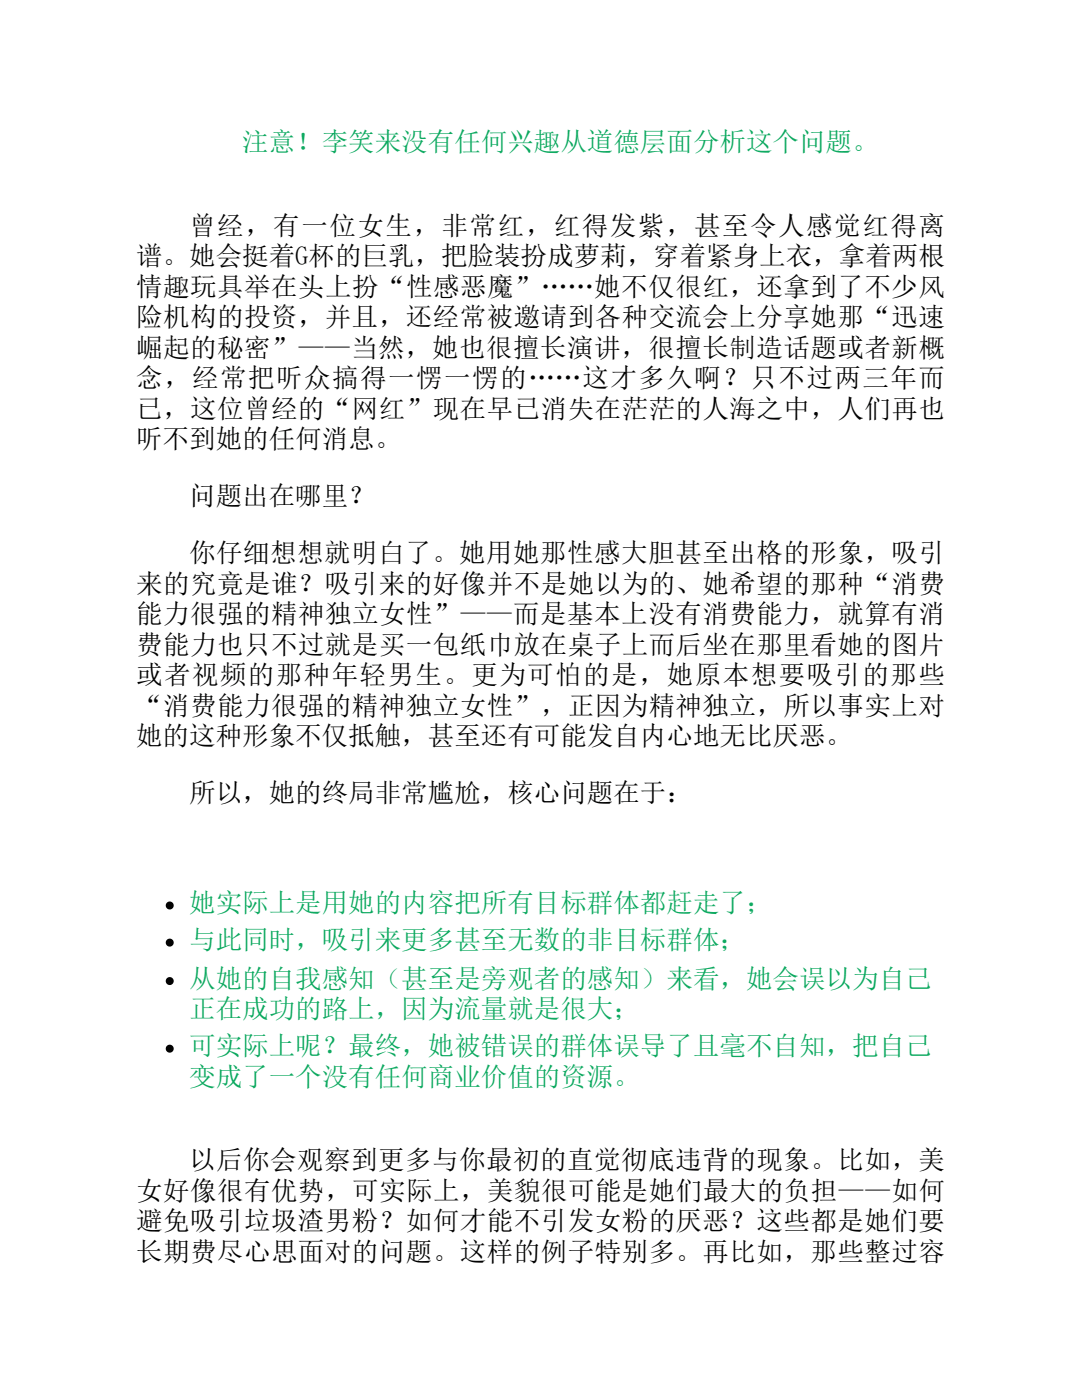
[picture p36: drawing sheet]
<svg xmlns="http://www.w3.org/2000/svg" width="216mm" height="279mm" viewBox="0 0 216 279" stroke-linecap="round" stroke-linejoin="round" font-family="sans-serif">
<defs><g id="words">
<g font-size="5.3" fill="#0aa85e">
<text x="48.3" y="30.2">注意！李笑来没有任何兴趣从道德层面分析这个问题。</text>
<text x="37.7" y="182">她实际上是用她的内容把所有目标群体都赶走了；</text>
<text x="37.7" y="189.4">与此同时，吸引来更多甚至无数的非目标群体；</text>
<text x="37.7" y="197.1">从她的自我感知（甚至是旁观者的感知）来看，她会误以为自己</text>
<text x="37.7" y="203.2">正在成功的路上，因为流量就是很大；</text>
<text x="37.7" y="210.6">可实际上呢？最终，她被错误的群体误导了且毫不自知，把自己</text>
<text x="37.7" y="216.7">变成了一个没有任何商业价值的资源。</text>
</g>
<g font-size="5.3">
<text x="37.7" y="46.8">曾经，有一位女生，非常红，红得发紫，甚至令人感觉红得离</text>
<text x="27.2" y="52.9">谱。她会挺着G杯的巨乳，把脸装扮成萝莉，穿着紧身上衣，拿着两根</text>
<text x="27.2" y="59">情趣玩具举在头上扮“性感恶魔”……她不仅很红，还拿到了不少风</text>
<text x="27.2" y="65.1">险机构的投资，并且，还经常被邀请到各种交流会上分享她那“迅速</text>
<text x="27.2" y="71.2">崛起的秘密”——当然，她也很擅长演讲，很擅长制造话题或者新概</text>
<text x="27.2" y="77.3">念，经常把听众搞得一愣一愣的……这才多久啊？只不过两三年而</text>
<text x="27.2" y="83.3">已，这位曾经的“网红”现在早已消失在茫茫的人海之中，人们再也</text>
<text x="27.2" y="89.4">听不到她的任何消息。</text>
<text x="37.7" y="100.8">问题出在哪里？</text>
<text x="37.7" y="112.2">你仔细想想就明白了。她用她那性感大胆甚至出格的形象，吸引</text>
<text x="27.2" y="118.3">来的究竟是谁？吸引来的好像并不是她以为的、她希望的那种“消费</text>
<text x="27.2" y="124.4">能力很强的精神独立女性”——而是基本上没有消费能力，就算有消</text>
<text x="27.2" y="130.4">费能力也只不过就是买一包纸巾放在桌子上而后坐在那里看她的图片</text>
<text x="27.2" y="136.5">或者视频的那种年轻男生。更为可怕的是，她原本想要吸引的那些</text>
<text x="27.2" y="142.6">“消费能力很强的精神独立女性”，正因为精神独立，所以事实上对</text>
<text x="27.2" y="148.7">她的这种形象不仅抵触，甚至还有可能发自内心地无比厌恶。</text>
<text x="37.7" y="160.1">所以，她的终局非常尴尬，核心问题在于：</text>
<text x="37.7" y="233.4">以后你会观察到更多与你最初的直觉彻底违背的现象。比如，美</text>
<text x="27.2" y="239.4">女好像很有优势，可实际上，美貌很可能是她们最大的负担——如何</text>
<text x="27.2" y="245.5">避免吸引垃圾渣男粉？如何才能不引发女粉的厌恶？这些都是她们要</text>
<text x="27.2" y="251.6">长期费尽心思面对的问题。这样的例子特别多。再比如，那些整过容</text>
</g>
</g></defs>
<g fill="#000">
<circle cx="33.9" cy="180.7" r=".79"/>
<circle cx="33.9" cy="195.8" r=".79"/>
<circle cx="33.9" cy="188.1" r=".79"/>
<circle cx="33.9" cy="209.3" r=".79"/>
</g>
<use href="#words"/>
</svg>
